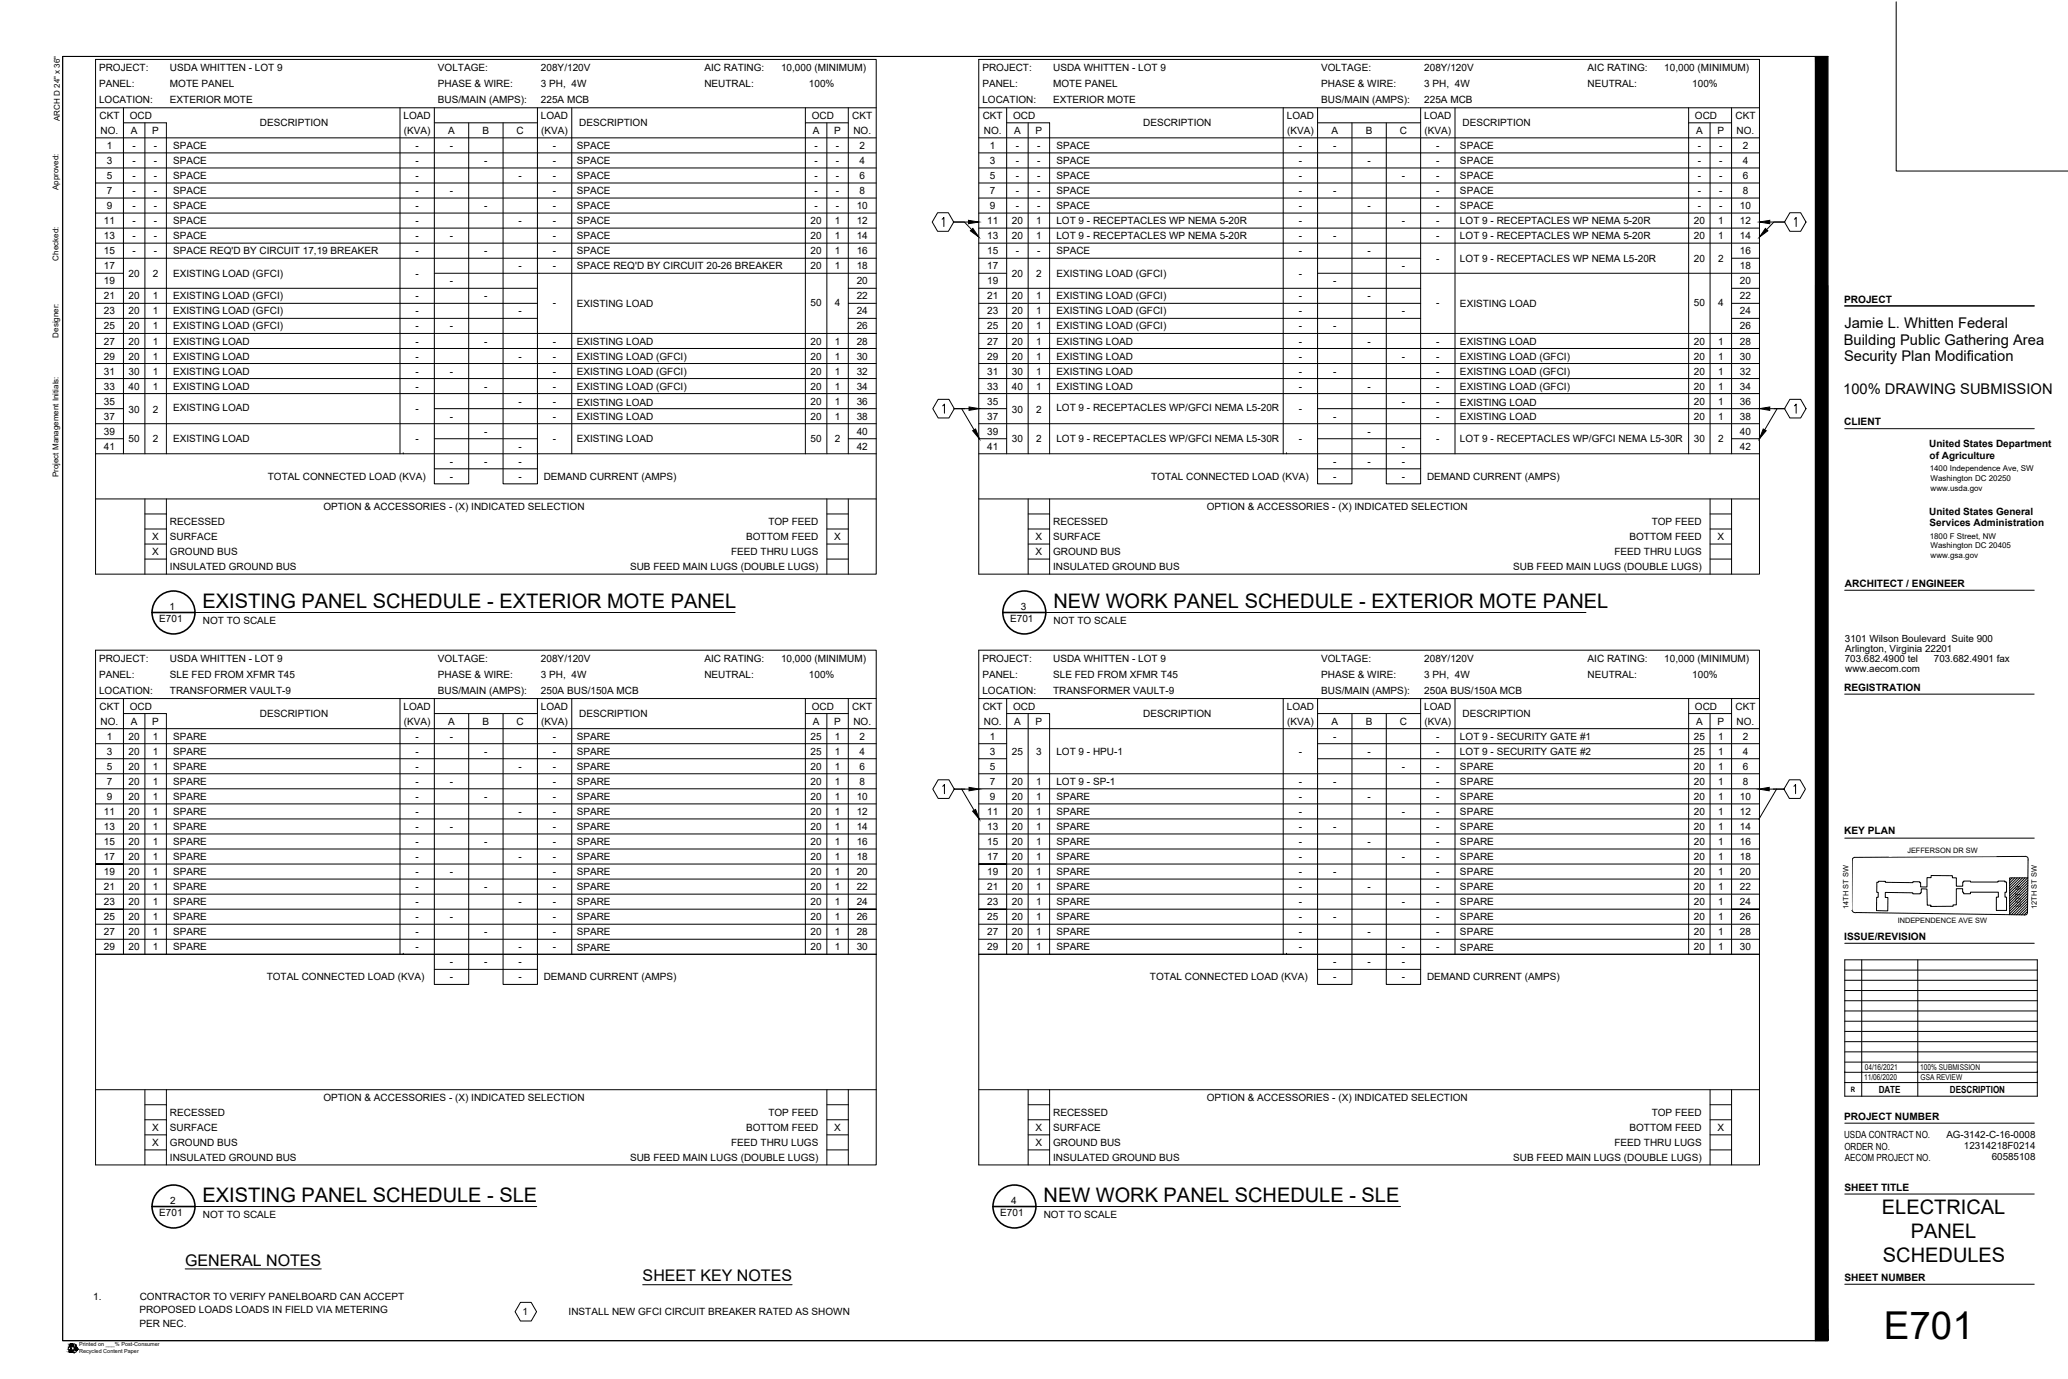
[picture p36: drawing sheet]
<svg xmlns="http://www.w3.org/2000/svg" width="914mm" height="610mm" viewBox="0 0 914 610" stroke-linecap="round" stroke-linejoin="round" font-family="sans-serif">
<defs><g id="words">
<text font-size="17" x="833" y="592.1">E701</text>
<g font-size="8.8">
<text x="89.6" y="268.9">EXISTING PANEL SCHEDULE - EXTERIOR MOTE PANEL</text>
<text x="465.8" y="268.9">NEW WORK PANEL SCHEDULE - EXTERIOR MOTE PANEL</text>
<text x="89.6" y="531.5">EXISTING PANEL SCHEDULE - SLE</text>
<text x="461.4" y="531.5">NEW WORK PANEL SCHEDULE - SLE</text>
<text x="832.1" y="536.5">ELECTRICAL</text>
<text x="844.9" y="547.1">PANEL</text>
<text x="832.6" y="557.7">SCHEDULES</text>
</g>
<g font-size="7.1">
<text x="81.9" y="559.5">GENERAL NOTES</text>
<text x="284.2" y="566.4">SHEET KEY NOTES</text>
</g>
<g font-size="6.5">
<text x="815.5" y="145">Jamie L. Whitten Federal</text>
<text x="815.2" y="152.3">Building Public Gathering Area</text>
<text x="815.4" y="159.6">Security Plan Modification</text>
<text x="815" y="174.2">100% DRAWING SUBMISSION</text>
</g>
<g font-size="4.5">
<text x="815.4" y="133.8">PROJECT</text>
<text x="815.5" y="188">CLIENT</text>
<text x="815.7" y="259.4">ARCHITECT / ENGINEER</text>
<text x="815.4" y="305.4">REGISTRATION</text>
<text x="815.4" y="368.9">KEY PLAN</text>
<text x="815.5" y="415.5">ISSUE/REVISION</text>
<text x="815.4" y="495">PROJECT NUMBER</text>
<text x="815.5" y="526.3">SHEET TITLE</text>
<text x="815.5" y="566.2">SHEET NUMBER</text>
</g>
<g font-size="4.4">
<text x="43.8" y="31.4">PROJECT:</text>
<text x="75.1" y="31.4">USDA WHITTEN - LOT 9</text>
<text x="193.6" y="31.4">VOLTAGE:</text>
<text x="239.2" y="31.4">208Y/120V</text>
<text x="311.4" y="31.4">AIC RATING:</text>
<text x="345.3" y="31.4">10,000 (MINIMUM)</text>
<text x="434.4" y="31.4">PROJECT:</text>
<text x="465.7" y="31.4">USDA WHITTEN - LOT 9</text>
<text x="584.2" y="31.4">VOLTAGE:</text>
<text x="629.8" y="31.4">208Y/120V</text>
<text x="702" y="31.4">AIC RATING:</text>
<text x="735.9" y="31.4">10,000 (MINIMUM)</text>
<text x="43.8" y="38.5">PANEL:</text>
<text x="75.1" y="38.5">MOTE PANEL</text>
<text x="193.6" y="38.5">PHASE &amp; WIRE:</text>
<text x="239.2" y="38.5">3 PH, 4W</text>
<text x="311.4" y="38.5">NEUTRAL:</text>
<text x="357.7" y="38.5">100%</text>
<text x="434.4" y="38.5">PANEL:</text>
<text x="465.7" y="38.5">MOTE PANEL</text>
<text x="584.2" y="38.5">PHASE &amp; WIRE:</text>
<text x="629.8" y="38.5">3 PH, 4W</text>
<text x="702" y="38.5">NEUTRAL:</text>
<text x="748.2" y="38.5">100%</text>
<text x="43.8" y="45.7">LOCATION:</text>
<text x="75.1" y="45.7">EXTERIOR MOTE</text>
<text x="193.6" y="45.7">BUS/MAIN (AMPS):</text>
<text x="239.2" y="45.7">225A MCB</text>
<text x="434.4" y="45.7">LOCATION:</text>
<text x="465.7" y="45.7">EXTERIOR MOTE</text>
<text x="584.2" y="45.7">BUS/MAIN (AMPS):</text>
<text x="629.8" y="45.7">225A MCB</text>
<text x="44" y="52.6">CKT</text>
<text x="57.4" y="52.6">OCD</text>
<text x="178.4" y="52.6">LOAD</text>
<text x="239.2" y="52.6">LOAD</text>
<text x="358.9" y="52.6">OCD</text>
<text x="376.9" y="52.6">CKT</text>
<text x="434.5" y="52.6">CKT</text>
<text x="447.9" y="52.6">OCD</text>
<text x="569" y="52.6">LOAD</text>
<text x="629.8" y="52.6">LOAD</text>
<text x="749.5" y="52.6">OCD</text>
<text x="767.4" y="52.6">CKT</text>
<text x="44.5" y="59.2">NO.</text>
<text x="57.8" y="59.2">A</text>
<text x="67.4" y="59.2">P</text>
<text x="115" y="55.9">DESCRIPTION</text>
<text x="178.6" y="59.2">(KVA)</text>
<text x="198.2" y="59.2">A</text>
<text x="213.4" y="59.2">B</text>
<text x="228.4" y="59.2">C</text>
<text x="239.3" y="59.2">(KVA)</text>
<text x="256.1" y="55.9">DESCRIPTION</text>
<text x="359.4" y="59.2">A</text>
<text x="368.9" y="59.2">P</text>
<text x="377.3" y="59.2">NO.</text>
<text x="435" y="59.2">NO.</text>
<text x="448.4" y="59.2">A</text>
<text x="457.9" y="59.2">P</text>
<text x="505.5" y="55.9">DESCRIPTION</text>
<text x="569.1" y="59.2">(KVA)</text>
<text x="588.7" y="59.2">A</text>
<text x="603.9" y="59.2">B</text>
<text x="619" y="59.2">C</text>
<text x="629.9" y="59.2">(KVA)</text>
<text x="646.7" y="55.9">DESCRIPTION</text>
<text x="749.9" y="59.2">A</text>
<text x="759.4" y="59.2">P</text>
<text x="767.9" y="59.2">NO.</text>
<text x="47.2" y="65.8">1</text>
<text x="58.6" y="65.8">-</text>
<text x="68.1" y="65.8">-</text>
<text x="76.5" y="65.8">SPACE</text>
<text x="183.7" y="65.8">-</text>
<text x="198.9" y="65.8">-</text>
<text x="244.5" y="65.8">-</text>
<text x="255" y="66">SPACE</text>
<text x="360.1" y="65.8">-</text>
<text x="369.6" y="65.8">-</text>
<text x="380" y="65.8">2</text>
<text x="437.7" y="65.8">1</text>
<text x="449.1" y="65.8">-</text>
<text x="458.6" y="65.8">-</text>
<text x="467.1" y="65.8">SPACE</text>
<text x="574.3" y="65.8">-</text>
<text x="589.4" y="65.8">-</text>
<text x="635" y="65.8">-</text>
<text x="645.6" y="66">SPACE</text>
<text x="750.7" y="65.8">-</text>
<text x="760.2" y="65.8">-</text>
<text x="770.6" y="65.8">2</text>
<text x="47.2" y="72.5">3</text>
<text x="58.6" y="72.5">-</text>
<text x="68.1" y="72.5">-</text>
<text x="76.5" y="72.5">SPACE</text>
<text x="183.7" y="72.5">-</text>
<text x="214.1" y="72.5">-</text>
<text x="244.5" y="72.5">-</text>
<text x="255" y="72.5">SPACE</text>
<text x="360.1" y="72.5">-</text>
<text x="369.6" y="72.5">-</text>
<text x="380" y="72.5">4</text>
<text x="437.7" y="72.5">3</text>
<text x="449.1" y="72.5">-</text>
<text x="458.6" y="72.5">-</text>
<text x="467.1" y="72.5">SPACE</text>
<text x="574.3" y="72.5">-</text>
<text x="604.6" y="72.5">-</text>
<text x="635" y="72.5">-</text>
<text x="645.6" y="72.5">SPACE</text>
<text x="750.7" y="72.5">-</text>
<text x="760.2" y="72.5">-</text>
<text x="770.6" y="72.5">4</text>
<text x="47.2" y="79.1">5</text>
<text x="58.6" y="79.1">-</text>
<text x="68.1" y="79.1">-</text>
<text x="76.5" y="79.1">SPACE</text>
<text x="183.7" y="79.1">-</text>
<text x="229.3" y="79.1">-</text>
<text x="244.5" y="79.1">-</text>
<text x="255" y="79.2">SPACE</text>
<text x="360.1" y="79.1">-</text>
<text x="369.6" y="79.1">-</text>
<text x="380" y="79.1">6</text>
<text x="437.7" y="79.1">5</text>
<text x="449.1" y="79.1">-</text>
<text x="458.6" y="79.1">-</text>
<text x="467.1" y="79.1">SPACE</text>
<text x="574.3" y="79.1">-</text>
<text x="619.8" y="79.1">-</text>
<text x="635" y="79.1">-</text>
<text x="645.6" y="79.2">SPACE</text>
<text x="750.7" y="79.1">-</text>
<text x="760.2" y="79.1">-</text>
<text x="770.6" y="79.1">6</text>
<text x="47.2" y="85.8">7</text>
<text x="58.6" y="85.8">-</text>
<text x="68.1" y="85.8">-</text>
<text x="76.5" y="85.8">SPACE</text>
<text x="183.7" y="85.8">-</text>
<text x="198.9" y="85.8">-</text>
<text x="244.5" y="85.8">-</text>
<text x="255" y="85.9">SPACE</text>
<text x="360.1" y="85.8">-</text>
<text x="369.6" y="85.8">-</text>
<text x="380" y="85.8">8</text>
<text x="437.7" y="85.8">7</text>
<text x="449.1" y="85.8">-</text>
<text x="458.6" y="85.8">-</text>
<text x="467.1" y="85.8">SPACE</text>
<text x="574.3" y="85.8">-</text>
<text x="589.4" y="85.8">-</text>
<text x="635" y="85.8">-</text>
<text x="645.6" y="85.9">SPACE</text>
<text x="750.7" y="85.8">-</text>
<text x="760.2" y="85.8">-</text>
<text x="770.6" y="85.8">8</text>
<text x="47.2" y="92.5">9</text>
<text x="58.6" y="92.5">-</text>
<text x="68.1" y="92.5">-</text>
<text x="76.5" y="92.5">SPACE</text>
<text x="183.7" y="92.5">-</text>
<text x="214.1" y="92.5">-</text>
<text x="244.5" y="92.5">-</text>
<text x="255" y="92.5">SPACE</text>
<text x="360.1" y="92.5">-</text>
<text x="369.6" y="92.5">-</text>
<text x="378.8" y="92.5">10</text>
<text x="437.7" y="92.5">9</text>
<text x="449.1" y="92.5">-</text>
<text x="458.6" y="92.5">-</text>
<text x="467.1" y="92.5">SPACE</text>
<text x="574.3" y="92.5">-</text>
<text x="604.6" y="92.5">-</text>
<text x="635" y="92.5">-</text>
<text x="645.6" y="92.5">SPACE</text>
<text x="750.7" y="92.5">-</text>
<text x="760.2" y="92.5">-</text>
<text x="769.3" y="92.5">10</text>
<text x="46" y="99.1">11</text>
<text x="58.6" y="99.1">-</text>
<text x="68.1" y="99.1">-</text>
<text x="76.5" y="99.1">SPACE</text>
<text x="183.7" y="99.1">-</text>
<text x="229.3" y="99.1">-</text>
<text x="244.5" y="99.1">-</text>
<text x="255" y="99.2">SPACE</text>
<text x="358.4" y="99.1">20</text>
<text x="369.1" y="99.1">1</text>
<text x="378.8" y="99.1">12</text>
<text x="436.5" y="99.1">11</text>
<text x="447.4" y="99.1">20</text>
<text x="458.1" y="99.1">1</text>
<text x="467.1" y="99.1">LOT 9 - RECEPTACLES WP NEMA 5-20R</text>
<text x="574.3" y="99.1">-</text>
<text x="619.8" y="99.1">-</text>
<text x="635" y="99.1">-</text>
<text x="645.6" y="99.2">LOT 9 - RECEPTACLES WP NEMA 5-20R</text>
<text x="748.9" y="99.1">20</text>
<text x="759.7" y="99.1">1</text>
<text x="769.3" y="99.1">12</text>
<text x="46" y="105.7">13</text>
<text x="58.6" y="105.7">-</text>
<text x="68.1" y="105.7">-</text>
<text x="76.5" y="105.7">SPACE</text>
<text x="183.7" y="105.7">-</text>
<text x="198.9" y="105.7">-</text>
<text x="244.5" y="105.7">-</text>
<text x="255" y="105.8">SPACE</text>
<text x="358.4" y="105.7">20</text>
<text x="369.1" y="105.7">1</text>
<text x="378.8" y="105.7">14</text>
<text x="436.5" y="105.7">13</text>
<text x="447.4" y="105.7">20</text>
<text x="458.1" y="105.7">1</text>
<text x="467.1" y="105.7">LOT 9 - RECEPTACLES WP NEMA 5-20R</text>
<text x="574.3" y="105.7">-</text>
<text x="589.4" y="105.7">-</text>
<text x="635" y="105.7">-</text>
<text x="645.6" y="105.8">LOT 9 - RECEPTACLES WP NEMA 5-20R</text>
<text x="748.9" y="105.7">20</text>
<text x="759.7" y="105.7">1</text>
<text x="769.3" y="105.7">14</text>
<text x="46" y="112.4">15</text>
<text x="58.6" y="112.4">-</text>
<text x="68.1" y="112.4">-</text>
<text x="76.5" y="112.4">SPACE REQ'D BY CIRCUIT 17,19 BREAKER</text>
<text x="183.7" y="112.4">-</text>
<text x="214.1" y="112.4">-</text>
<text x="244.5" y="112.4">-</text>
<text x="255" y="112.5">SPACE</text>
<text x="358.4" y="112.4">20</text>
<text x="369.1" y="112.4">1</text>
<text x="378.8" y="112.4">16</text>
<text x="436.5" y="112.4">15</text>
<text x="449.1" y="112.4">-</text>
<text x="458.6" y="112.4">-</text>
<text x="467.1" y="112.4">SPACE</text>
<text x="574.3" y="112.4">-</text>
<text x="604.6" y="112.4">-</text>
<text x="769.3" y="112.4">16</text>
<text x="46" y="119.1">17</text>
<text x="229.3" y="119.1">-</text>
<text x="244.5" y="119.1">-</text>
<text x="255" y="119.1">SPACE REQ'D BY CIRCUIT 20-26 BREAKER</text>
<text x="358.4" y="119.1">20</text>
<text x="369.1" y="119.1">1</text>
<text x="378.8" y="119.1">18</text>
<text x="436.5" y="119.1">17</text>
<text x="619.8" y="119.1">-</text>
<text x="635" y="115.7">-</text>
<text x="645.6" y="115.8">LOT 9 - RECEPTACLES WP NEMA L5-20R</text>
<text x="748.9" y="115.7">20</text>
<text x="759.7" y="115.7">2</text>
<text x="769.3" y="119.1">18</text>
<text x="46" y="125.7">19</text>
<text x="56.9" y="122.4">20</text>
<text x="67.6" y="122.4">2</text>
<text x="76.5" y="122.4">EXISTING LOAD (GFCI)</text>
<text x="183.7" y="122.4">-</text>
<text x="198.9" y="125.7">-</text>
<text x="378.8" y="125.7">20</text>
<text x="436.5" y="125.7">19</text>
<text x="447.4" y="122.4">20</text>
<text x="458.1" y="122.4">2</text>
<text x="467.1" y="122.4">EXISTING LOAD (GFCI)</text>
<text x="574.3" y="122.4">-</text>
<text x="589.4" y="125.7">-</text>
<text x="769.3" y="125.7">20</text>
<text x="46" y="132.4">21</text>
<text x="56.9" y="132.4">20</text>
<text x="67.6" y="132.4">1</text>
<text x="76.5" y="132.4">EXISTING LOAD (GFCI)</text>
<text x="183.7" y="132.4">-</text>
<text x="214.1" y="132.4">-</text>
<text x="244.5" y="135.4">-</text>
<text x="255" y="135.5">EXISTING LOAD</text>
<text x="358.4" y="135.4">50</text>
<text x="369.1" y="135.4">4</text>
<text x="378.8" y="132.4">22</text>
<text x="436.5" y="132.4">21</text>
<text x="447.4" y="132.4">20</text>
<text x="458.1" y="132.4">1</text>
<text x="467.1" y="132.4">EXISTING LOAD (GFCI)</text>
<text x="574.3" y="132.4">-</text>
<text x="604.6" y="132.4">-</text>
<text x="635" y="135.4">-</text>
<text x="645.6" y="135.5">EXISTING LOAD</text>
<text x="748.9" y="135.4">50</text>
<text x="759.7" y="135.4">4</text>
<text x="769.3" y="132.4">22</text>
<text x="46" y="139">23</text>
<text x="56.9" y="139">20</text>
<text x="67.6" y="139">1</text>
<text x="76.5" y="139">EXISTING LOAD (GFCI)</text>
<text x="183.7" y="139">-</text>
<text x="229.3" y="139">-</text>
<text x="378.8" y="139">24</text>
<text x="436.5" y="139">23</text>
<text x="447.4" y="139">20</text>
<text x="458.1" y="139">1</text>
<text x="467.1" y="139">EXISTING LOAD (GFCI)</text>
<text x="574.3" y="139">-</text>
<text x="619.8" y="139">-</text>
<text x="769.3" y="139">24</text>
<text x="46" y="145.6">25</text>
<text x="56.9" y="145.6">20</text>
<text x="67.6" y="145.6">1</text>
<text x="76.5" y="145.6">EXISTING LOAD (GFCI)</text>
<text x="183.7" y="145.6">-</text>
<text x="198.9" y="145.6">-</text>
<text x="378.8" y="145.6">26</text>
<text x="436.5" y="145.6">25</text>
<text x="447.4" y="145.6">20</text>
<text x="458.1" y="145.6">1</text>
<text x="467.1" y="145.6">EXISTING LOAD (GFCI)</text>
<text x="574.3" y="145.6">-</text>
<text x="589.4" y="145.6">-</text>
<text x="769.3" y="145.6">26</text>
<text x="46" y="152.3">27</text>
<text x="56.9" y="152.3">20</text>
<text x="67.6" y="152.3">1</text>
<text x="76.5" y="152.3">EXISTING LOAD</text>
<text x="183.7" y="152.3">-</text>
<text x="214.1" y="152.3">-</text>
<text x="244.5" y="152.3">-</text>
<text x="255" y="152.4">EXISTING LOAD</text>
<text x="358.4" y="152.3">20</text>
<text x="369.1" y="152.3">1</text>
<text x="378.8" y="152.3">28</text>
<text x="436.5" y="152.3">27</text>
<text x="447.4" y="152.3">20</text>
<text x="458.1" y="152.3">1</text>
<text x="467.1" y="152.3">EXISTING LOAD</text>
<text x="574.3" y="152.3">-</text>
<text x="604.6" y="152.3">-</text>
<text x="635" y="152.3">-</text>
<text x="645.6" y="152.4">EXISTING LOAD</text>
<text x="748.9" y="152.3">20</text>
<text x="759.7" y="152.3">1</text>
<text x="769.3" y="152.3">28</text>
<text x="46" y="159">29</text>
<text x="56.9" y="159">20</text>
<text x="67.6" y="159">1</text>
<text x="76.5" y="159">EXISTING LOAD</text>
<text x="183.7" y="159">-</text>
<text x="229.3" y="159">-</text>
<text x="244.5" y="159">-</text>
<text x="255" y="159">EXISTING LOAD (GFCI)</text>
<text x="358.4" y="159">20</text>
<text x="369.1" y="159">1</text>
<text x="378.8" y="159">30</text>
<text x="436.5" y="159">29</text>
<text x="447.4" y="159">20</text>
<text x="458.1" y="159">1</text>
<text x="467.1" y="159">EXISTING LOAD</text>
<text x="574.3" y="159">-</text>
<text x="619.8" y="159">-</text>
<text x="635" y="159">-</text>
<text x="645.6" y="159">EXISTING LOAD (GFCI)</text>
<text x="748.9" y="159">20</text>
<text x="759.7" y="159">1</text>
<text x="769.3" y="159">30</text>
<text x="46" y="165.6">31</text>
<text x="56.9" y="165.6">30</text>
<text x="67.6" y="165.6">1</text>
<text x="76.5" y="165.6">EXISTING LOAD</text>
<text x="183.7" y="165.6">-</text>
<text x="198.9" y="165.6">-</text>
<text x="244.5" y="165.6">-</text>
<text x="255" y="165.7">EXISTING LOAD (GFCI)</text>
<text x="358.4" y="165.6">20</text>
<text x="369.1" y="165.6">1</text>
<text x="378.8" y="165.6">32</text>
<text x="436.5" y="165.6">31</text>
<text x="447.4" y="165.6">30</text>
<text x="458.1" y="165.6">1</text>
<text x="467.1" y="165.6">EXISTING LOAD</text>
<text x="574.3" y="165.6">-</text>
<text x="589.4" y="165.6">-</text>
<text x="635" y="165.6">-</text>
<text x="645.6" y="165.7">EXISTING LOAD (GFCI)</text>
<text x="748.9" y="165.6">20</text>
<text x="759.7" y="165.6">1</text>
<text x="769.3" y="165.6">32</text>
<text x="46" y="172.3">33</text>
<text x="56.9" y="172.3">40</text>
<text x="67.6" y="172.3">1</text>
<text x="76.5" y="172.3">EXISTING LOAD</text>
<text x="183.7" y="172.3">-</text>
<text x="214.1" y="172.3">-</text>
<text x="244.5" y="172.3">-</text>
<text x="255" y="172.3">EXISTING LOAD (GFCI)</text>
<text x="358.4" y="172.3">20</text>
<text x="369.1" y="172.3">1</text>
<text x="378.8" y="172.3">34</text>
<text x="436.5" y="172.3">33</text>
<text x="447.4" y="172.3">40</text>
<text x="458.1" y="172.3">1</text>
<text x="467.1" y="172.3">EXISTING LOAD</text>
<text x="574.3" y="172.3">-</text>
<text x="604.6" y="172.3">-</text>
<text x="635" y="172.3">-</text>
<text x="645.6" y="172.3">EXISTING LOAD (GFCI)</text>
<text x="748.9" y="172.3">20</text>
<text x="759.7" y="172.3">1</text>
<text x="769.3" y="172.3">34</text>
<text x="46" y="178.9">35</text>
<text x="229.3" y="178.9">-</text>
<text x="244.5" y="178.9">-</text>
<text x="255" y="179.4">EXISTING LOAD</text>
<text x="358.4" y="178.9">20</text>
<text x="369.1" y="178.9">1</text>
<text x="378.8" y="178.9">36</text>
<text x="436.5" y="178.9">35</text>
<text x="619.8" y="178.9">-</text>
<text x="635" y="178.9">-</text>
<text x="645.6" y="179.4">EXISTING LOAD</text>
<text x="748.9" y="178.9">20</text>
<text x="759.7" y="178.9">1</text>
<text x="769.3" y="178.9">36</text>
<text x="46" y="185.5">37</text>
<text x="56.9" y="182.5">30</text>
<text x="67.6" y="182.5">2</text>
<text x="76.5" y="181.8">EXISTING LOAD</text>
<text x="183.7" y="182.2">-</text>
<text x="198.9" y="185.5">-</text>
<text x="244.5" y="185.5">-</text>
<text x="255" y="185.6">EXISTING LOAD</text>
<text x="358.4" y="185.5">20</text>
<text x="369.1" y="185.5">1</text>
<text x="378.8" y="185.5">38</text>
<text x="436.5" y="185.5">37</text>
<text x="447.4" y="182.5">30</text>
<text x="458.1" y="182.5">2</text>
<text x="467.1" y="181.8">LOT 9 - RECEPTACLES WP/GFCI NEMA L5-20R</text>
<text x="574.3" y="182.2">-</text>
<text x="589.4" y="185.5">-</text>
<text x="635" y="185.5">-</text>
<text x="645.6" y="185.6">EXISTING LOAD</text>
<text x="748.9" y="185.5">20</text>
<text x="759.7" y="185.5">1</text>
<text x="769.3" y="185.5">38</text>
<text x="46" y="192.2">39</text>
<text x="56.9" y="195.5">50</text>
<text x="67.6" y="195.5">2</text>
<text x="76.5" y="195.5">EXISTING LOAD</text>
<text x="183.7" y="195.5">-</text>
<text x="214.1" y="192.2">-</text>
<text x="244.5" y="195.5">-</text>
<text x="255" y="195.6">EXISTING LOAD</text>
<text x="358.4" y="195.5">50</text>
<text x="369.1" y="195.5">2</text>
<text x="378.8" y="192.2">40</text>
<text x="436.5" y="192.2">39</text>
<text x="447.4" y="195.5">30</text>
<text x="458.1" y="195.5">2</text>
<text x="467.1" y="195.5">LOT 9 - RECEPTACLES WP/GFCI NEMA L5-30R</text>
<text x="574.3" y="195.5">-</text>
<text x="604.6" y="192.2">-</text>
<text x="635" y="195.5">-</text>
<text x="645.6" y="195.6">LOT 9 - RECEPTACLES WP/GFCI NEMA L5-30R</text>
<text x="748.9" y="195.5">30</text>
<text x="759.7" y="195.5">2</text>
<text x="769.3" y="192.2">40</text>
<text x="853.1" y="197.8">United States Department</text>
<text x="46" y="198.9">41</text>
<text x="229.3" y="198.9">-</text>
<text x="378.8" y="198.9">42</text>
<text x="436.5" y="198.9">41</text>
<text x="619.8" y="198.9">-</text>
<text x="769.3" y="198.9">42</text>
<text x="853.2" y="202.8">of Agriculture</text>
<text x="198.9" y="205.5">-</text>
<text x="214.1" y="205.5">-</text>
<text x="229.3" y="205.5">-</text>
<text x="589.4" y="205.5">-</text>
<text x="604.6" y="205.5">-</text>
<text x="619.8" y="205.5">-</text>
<text x="118.5" y="212.2">TOTAL CONNECTED LOAD (KVA)</text>
<text x="198.9" y="212.2">-</text>
<text x="229.3" y="212.2">-</text>
<text x="240.4" y="212.2">DEMAND CURRENT (AMPS)</text>
<text x="509" y="212.2">TOTAL CONNECTED LOAD (KVA)</text>
<text x="589.4" y="212.2">-</text>
<text x="619.8" y="212.2">-</text>
<text x="631" y="212.2">DEMAND CURRENT (AMPS)</text>
<text x="143" y="225.5">OPTION &amp; ACCESSORIES - (X) INDICATED SELECTION</text>
<text x="533.6" y="225.5">OPTION &amp; ACCESSORIES - (X) INDICATED SELECTION</text>
<text x="853.1" y="227.6">United States General</text>
<text x="75.1" y="232.1">RECESSED</text>
<text x="339.8" y="232.1">TOP FEED</text>
<text x="465.7" y="232.1">RECESSED</text>
<text x="730.3" y="232.1">TOP FEED</text>
<text x="853.2" y="232.6">Services Administration</text>
<text x="67.4" y="238.8">X</text>
<text x="75.1" y="238.8">SURFACE</text>
<text x="329.9" y="238.8">BOTTOM FEED</text>
<text x="368.9" y="238.8">X</text>
<text x="457.9" y="238.8">X</text>
<text x="465.7" y="238.8">SURFACE</text>
<text x="720.5" y="238.8">BOTTOM FEED</text>
<text x="759.4" y="238.8">X</text>
<text x="67.4" y="245.4">X</text>
<text x="75.1" y="245.4">GROUND BUS</text>
<text x="323.3" y="245.4">FEED THRU LUGS</text>
<text x="457.9" y="245.4">X</text>
<text x="465.7" y="245.4">GROUND BUS</text>
<text x="713.9" y="245.4">FEED THRU LUGS</text>
<text x="75.1" y="252.1">INSULATED GROUND BUS</text>
<text x="278.6" y="252.1">SUB FEED MAIN LUGS (DOUBLE LUGS)</text>
<text x="465.7" y="252.1">INSULATED GROUND BUS</text>
<text x="669.1" y="252.1">SUB FEED MAIN LUGS (DOUBLE LUGS)</text>
<text x="74.9" y="269.6">1</text>
<text x="451.4" y="269.6">3</text>
<text x="70.4" y="275">E701</text>
<text x="89.7" y="275.8">NOT TO SCALE</text>
<text x="446.6" y="275">E701</text>
<text x="465.9" y="275.8">NOT TO SCALE</text>
<text x="815.7" y="283.6">3101 Wilson Boulevard Suite 900</text>
<text x="43.8" y="292.6">PROJECT:</text>
<text x="75.1" y="292.6">USDA WHITTEN - LOT 9</text>
<text x="193.6" y="292.6">VOLTAGE:</text>
<text x="239.2" y="292.6">208Y/120V</text>
<text x="311.4" y="292.6">AIC RATING:</text>
<text x="345.3" y="292.6">10,000 (MINIMUM)</text>
<text x="434.4" y="292.6">PROJECT:</text>
<text x="465.7" y="292.6">USDA WHITTEN - LOT 9</text>
<text x="584.2" y="292.6">VOLTAGE:</text>
<text x="629.8" y="292.6">208Y/120V</text>
<text x="702" y="292.6">AIC RATING:</text>
<text x="735.9" y="292.6">10,000 (MINIMUM)</text>
<text x="815.7" y="292.8">703.682.4900 tel</text>
<text x="815.9" y="288.1">Arlington, Virginia 22201</text>
<text x="855.1" y="292.8">703.682.4901 fax</text>
<text x="43.8" y="299.7">PANEL:</text>
<text x="75.1" y="299.7">SLE FED FROM XFMR T45</text>
<text x="193.6" y="299.7">PHASE &amp; WIRE:</text>
<text x="239.2" y="299.7">3 PH, 4W</text>
<text x="311.4" y="299.7">NEUTRAL:</text>
<text x="357.7" y="299.7">100%</text>
<text x="434.4" y="299.7">PANEL:</text>
<text x="465.7" y="299.7">SLE FED FROM XFMR T45</text>
<text x="584.2" y="299.7">PHASE &amp; WIRE:</text>
<text x="629.8" y="299.7">3 PH, 4W</text>
<text x="702" y="299.7">NEUTRAL:</text>
<text x="748.2" y="299.7">100%</text>
<text x="815.9" y="297">www.aecom.com</text>
<text x="43.8" y="306.8">LOCATION:</text>
<text x="75.1" y="306.8">TRANSFORMER VAULT-9</text>
<text x="193.6" y="306.8">BUS/MAIN (AMPS):</text>
<text x="239.2" y="306.8">250A BUS/150A MCB</text>
<text x="434.4" y="306.8">LOCATION:</text>
<text x="465.7" y="306.8">TRANSFORMER VAULT-9</text>
<text x="584.2" y="306.8">BUS/MAIN (AMPS):</text>
<text x="629.8" y="306.8">250A BUS/150A MCB</text>
<text x="44" y="313.7">CKT</text>
<text x="57.4" y="313.7">OCD</text>
<text x="115" y="317">DESCRIPTION</text>
<text x="178.4" y="313.7">LOAD</text>
<text x="239.2" y="313.7">LOAD</text>
<text x="256.1" y="317">DESCRIPTION</text>
<text x="358.9" y="313.7">OCD</text>
<text x="376.9" y="313.7">CKT</text>
<text x="434.5" y="313.7">CKT</text>
<text x="447.9" y="313.7">OCD</text>
<text x="505.5" y="317">DESCRIPTION</text>
<text x="569" y="313.7">LOAD</text>
<text x="629.8" y="313.7">LOAD</text>
<text x="646.7" y="317">DESCRIPTION</text>
<text x="749.5" y="313.7">OCD</text>
<text x="767.4" y="313.7">CKT</text>
<text x="44.5" y="320.4">NO.</text>
<text x="57.8" y="320.4">A</text>
<text x="67.4" y="320.4">P</text>
<text x="178.6" y="320.4">(KVA)</text>
<text x="198.2" y="320.4">A</text>
<text x="213.4" y="320.4">B</text>
<text x="228.4" y="320.4">C</text>
<text x="239.3" y="320.4">(KVA)</text>
<text x="359.4" y="320.4">A</text>
<text x="368.9" y="320.4">P</text>
<text x="377.3" y="320.4">NO.</text>
<text x="435" y="320.4">NO.</text>
<text x="448.4" y="320.4">A</text>
<text x="457.9" y="320.4">P</text>
<text x="569.1" y="320.4">(KVA)</text>
<text x="588.7" y="320.4">A</text>
<text x="603.9" y="320.4">B</text>
<text x="619" y="320.4">C</text>
<text x="629.9" y="320.4">(KVA)</text>
<text x="749.9" y="320.4">A</text>
<text x="759.4" y="320.4">P</text>
<text x="767.9" y="320.4">NO.</text>
<text x="47.2" y="327">1</text>
<text x="56.9" y="327">20</text>
<text x="67.6" y="327">1</text>
<text x="76.5" y="327">SPARE</text>
<text x="183.7" y="327">-</text>
<text x="198.9" y="327">-</text>
<text x="244.5" y="327">-</text>
<text x="255" y="327.2">SPARE</text>
<text x="358.4" y="327">25</text>
<text x="369.1" y="327">1</text>
<text x="380" y="327">2</text>
<text x="437.7" y="327">1</text>
<text x="589.4" y="327">-</text>
<text x="635" y="327">-</text>
<text x="645.6" y="327.2">LOT 9 - SECURITY GATE #1</text>
<text x="748.9" y="327">25</text>
<text x="759.7" y="327">1</text>
<text x="770.6" y="327">2</text>
<text x="47.2" y="333.7">3</text>
<text x="56.9" y="333.7">20</text>
<text x="67.6" y="333.7">1</text>
<text x="76.5" y="333.7">SPARE</text>
<text x="183.7" y="333.7">-</text>
<text x="214.1" y="333.7">-</text>
<text x="244.5" y="333.7">-</text>
<text x="255" y="333.7">SPARE</text>
<text x="358.4" y="333.7">25</text>
<text x="369.1" y="333.7">1</text>
<text x="380" y="333.7">4</text>
<text x="437.7" y="333.7">3</text>
<text x="447.4" y="333.7">25</text>
<text x="458.1" y="333.7">3</text>
<text x="467.1" y="333.7">LOT 9 - HPU-1</text>
<text x="574.3" y="333.7">-</text>
<text x="604.6" y="333.7">-</text>
<text x="635" y="333.7">-</text>
<text x="645.6" y="333.7">LOT 9 - SECURITY GATE #2</text>
<text x="748.9" y="333.7">25</text>
<text x="759.7" y="333.7">1</text>
<text x="770.6" y="333.7">4</text>
<text x="47.2" y="340.3">5</text>
<text x="56.9" y="340.3">20</text>
<text x="67.6" y="340.3">1</text>
<text x="76.5" y="340.3">SPARE</text>
<text x="183.7" y="340.3">-</text>
<text x="229.3" y="340.3">-</text>
<text x="244.5" y="340.3">-</text>
<text x="255" y="340.4">SPARE</text>
<text x="358.4" y="340.3">20</text>
<text x="369.1" y="340.3">1</text>
<text x="380" y="340.3">6</text>
<text x="437.7" y="340.3">5</text>
<text x="619.8" y="340.3">-</text>
<text x="635" y="340.3">-</text>
<text x="645.6" y="340.4">SPARE</text>
<text x="748.9" y="340.3">20</text>
<text x="759.7" y="340.3">1</text>
<text x="770.6" y="340.3">6</text>
<text x="47.2" y="347">7</text>
<text x="56.9" y="347">20</text>
<text x="67.6" y="347">1</text>
<text x="76.5" y="347">SPARE</text>
<text x="183.7" y="347">-</text>
<text x="198.9" y="347">-</text>
<text x="244.5" y="347">-</text>
<text x="255" y="347">SPARE</text>
<text x="358.4" y="347">20</text>
<text x="369.1" y="347">1</text>
<text x="380" y="347">8</text>
<text x="437.7" y="347">7</text>
<text x="447.4" y="347">20</text>
<text x="458.1" y="347">1</text>
<text x="467.1" y="347">LOT 9 - SP-1</text>
<text x="574.3" y="347">-</text>
<text x="589.4" y="347">-</text>
<text x="635" y="347">-</text>
<text x="645.6" y="347">SPARE</text>
<text x="748.9" y="347">20</text>
<text x="759.7" y="347">1</text>
<text x="770.6" y="347">8</text>
<text x="47.2" y="353.6">9</text>
<text x="56.9" y="353.6">20</text>
<text x="67.6" y="353.6">1</text>
<text x="76.5" y="353.6">SPARE</text>
<text x="183.7" y="353.6">-</text>
<text x="214.1" y="353.6">-</text>
<text x="244.5" y="353.6">-</text>
<text x="255" y="353.7">SPARE</text>
<text x="358.4" y="353.6">20</text>
<text x="369.1" y="353.6">1</text>
<text x="378.8" y="353.6">10</text>
<text x="437.7" y="353.6">9</text>
<text x="447.4" y="353.6">20</text>
<text x="458.1" y="353.6">1</text>
<text x="467.1" y="353.6">SPARE</text>
<text x="574.3" y="353.6">-</text>
<text x="604.6" y="353.6">-</text>
<text x="635" y="353.6">-</text>
<text x="645.6" y="353.7">SPARE</text>
<text x="748.9" y="353.6">20</text>
<text x="759.7" y="353.6">1</text>
<text x="769.3" y="353.6">10</text>
<text x="46" y="360.3">11</text>
<text x="56.9" y="360.3">20</text>
<text x="67.6" y="360.3">1</text>
<text x="76.5" y="360.3">SPARE</text>
<text x="183.7" y="360.3">-</text>
<text x="229.3" y="360.3">-</text>
<text x="244.5" y="360.3">-</text>
<text x="255" y="360.3">SPARE</text>
<text x="358.4" y="360.3">20</text>
<text x="369.1" y="360.3">1</text>
<text x="378.8" y="360.3">12</text>
<text x="436.5" y="360.3">11</text>
<text x="447.4" y="360.3">20</text>
<text x="458.1" y="360.3">1</text>
<text x="467.1" y="360.3">SPARE</text>
<text x="574.3" y="360.3">-</text>
<text x="619.8" y="360.3">-</text>
<text x="635" y="360.3">-</text>
<text x="645.6" y="360.3">SPARE</text>
<text x="748.9" y="360.3">20</text>
<text x="759.7" y="360.3">1</text>
<text x="769.3" y="360.3">12</text>
<text x="46" y="366.9">13</text>
<text x="56.9" y="366.9">20</text>
<text x="67.6" y="366.9">1</text>
<text x="76.5" y="366.9">SPARE</text>
<text x="183.7" y="366.9">-</text>
<text x="198.9" y="366.9">-</text>
<text x="244.5" y="366.9">-</text>
<text x="255" y="367">SPARE</text>
<text x="358.4" y="366.9">20</text>
<text x="369.1" y="366.9">1</text>
<text x="378.8" y="366.9">14</text>
<text x="436.5" y="366.9">13</text>
<text x="447.4" y="366.9">20</text>
<text x="458.1" y="366.9">1</text>
<text x="467.1" y="366.9">SPARE</text>
<text x="574.3" y="366.9">-</text>
<text x="589.4" y="366.9">-</text>
<text x="635" y="366.9">-</text>
<text x="645.6" y="367">SPARE</text>
<text x="748.9" y="366.9">20</text>
<text x="759.7" y="366.9">1</text>
<text x="769.3" y="366.9">14</text>
<text x="46" y="373.6">15</text>
<text x="56.9" y="373.6">20</text>
<text x="67.6" y="373.6">1</text>
<text x="76.5" y="373.6">SPARE</text>
<text x="183.7" y="373.6">-</text>
<text x="214.1" y="373.6">-</text>
<text x="244.5" y="373.6">-</text>
<text x="255" y="373.6">SPARE</text>
<text x="358.4" y="373.6">20</text>
<text x="369.1" y="373.6">1</text>
<text x="378.8" y="373.6">16</text>
<text x="436.5" y="373.6">15</text>
<text x="447.4" y="373.6">20</text>
<text x="458.1" y="373.6">1</text>
<text x="467.1" y="373.6">SPARE</text>
<text x="574.3" y="373.6">-</text>
<text x="604.6" y="373.6">-</text>
<text x="635" y="373.6">-</text>
<text x="645.6" y="373.6">SPARE</text>
<text x="748.9" y="373.6">20</text>
<text x="759.7" y="373.6">1</text>
<text x="769.3" y="373.6">16</text>
<text x="46" y="380.2">17</text>
<text x="56.9" y="380.2">20</text>
<text x="67.6" y="380.2">1</text>
<text x="76.5" y="380.2">SPARE</text>
<text x="183.7" y="380.2">-</text>
<text x="229.3" y="380.2">-</text>
<text x="244.5" y="380.2">-</text>
<text x="255" y="380.3">SPARE</text>
<text x="358.4" y="380.2">20</text>
<text x="369.1" y="380.2">1</text>
<text x="378.8" y="380.2">18</text>
<text x="436.5" y="380.2">17</text>
<text x="447.4" y="380.2">20</text>
<text x="458.1" y="380.2">1</text>
<text x="467.1" y="380.2">SPARE</text>
<text x="574.3" y="380.2">-</text>
<text x="619.8" y="380.2">-</text>
<text x="635" y="380.2">-</text>
<text x="645.6" y="380.3">SPARE</text>
<text x="748.9" y="380.2">20</text>
<text x="759.7" y="380.2">1</text>
<text x="769.3" y="380.2">18</text>
<text x="46" y="386.9">19</text>
<text x="56.9" y="386.9">20</text>
<text x="67.6" y="386.9">1</text>
<text x="76.5" y="386.9">SPARE</text>
<text x="183.7" y="386.9">-</text>
<text x="198.9" y="386.9">-</text>
<text x="244.5" y="386.9">-</text>
<text x="255" y="386.9">SPARE</text>
<text x="358.4" y="386.9">20</text>
<text x="369.1" y="386.9">1</text>
<text x="378.8" y="386.9">20</text>
<text x="436.5" y="386.9">19</text>
<text x="447.4" y="386.9">20</text>
<text x="458.1" y="386.9">1</text>
<text x="467.1" y="386.9">SPARE</text>
<text x="574.3" y="386.9">-</text>
<text x="589.4" y="386.9">-</text>
<text x="635" y="386.9">-</text>
<text x="645.6" y="386.9">SPARE</text>
<text x="748.9" y="386.9">20</text>
<text x="759.7" y="386.9">1</text>
<text x="769.3" y="386.9">20</text>
<text x="46" y="393.5">21</text>
<text x="56.9" y="393.5">20</text>
<text x="67.6" y="393.5">1</text>
<text x="76.5" y="393.5">SPARE</text>
<text x="183.7" y="393.6">-</text>
<text x="214.1" y="393.5">-</text>
<text x="244.5" y="393.6">-</text>
<text x="255" y="393.6">SPARE</text>
<text x="358.4" y="393.5">20</text>
<text x="369.1" y="393.5">1</text>
<text x="378.8" y="393.5">22</text>
<text x="436.5" y="393.5">21</text>
<text x="447.4" y="393.5">20</text>
<text x="458.1" y="393.5">1</text>
<text x="467.1" y="393.5">SPARE</text>
<text x="574.3" y="393.6">-</text>
<text x="604.6" y="393.5">-</text>
<text x="635" y="393.6">-</text>
<text x="645.6" y="393.6">SPARE</text>
<text x="748.9" y="393.5">20</text>
<text x="759.7" y="393.5">1</text>
<text x="769.3" y="393.5">22</text>
<text x="46" y="400.2">23</text>
<text x="56.9" y="400.2">20</text>
<text x="67.6" y="400.2">1</text>
<text x="76.5" y="400.2">SPARE</text>
<text x="183.7" y="400.2">-</text>
<text x="229.3" y="400.2">-</text>
<text x="244.5" y="400.2">-</text>
<text x="255" y="400.2">SPARE</text>
<text x="358.4" y="400.2">20</text>
<text x="369.1" y="400.2">1</text>
<text x="378.8" y="400.2">24</text>
<text x="436.5" y="400.2">23</text>
<text x="447.4" y="400.2">20</text>
<text x="458.1" y="400.2">1</text>
<text x="467.1" y="400.2">SPARE</text>
<text x="574.3" y="400.2">-</text>
<text x="619.8" y="400.2">-</text>
<text x="635" y="400.2">-</text>
<text x="645.6" y="400.2">SPARE</text>
<text x="748.9" y="400.2">20</text>
<text x="759.7" y="400.2">1</text>
<text x="769.3" y="400.2">24</text>
<text x="46" y="406.8">25</text>
<text x="56.9" y="406.8">20</text>
<text x="67.6" y="406.8">1</text>
<text x="76.5" y="406.8">SPARE</text>
<text x="183.7" y="406.8">-</text>
<text x="198.9" y="406.8">-</text>
<text x="244.5" y="406.8">-</text>
<text x="255" y="406.9">SPARE</text>
<text x="358.4" y="406.8">20</text>
<text x="369.1" y="406.8">1</text>
<text x="378.8" y="406.8">26</text>
<text x="436.5" y="406.8">25</text>
<text x="447.4" y="406.8">20</text>
<text x="458.1" y="406.8">1</text>
<text x="467.1" y="406.8">SPARE</text>
<text x="574.3" y="406.8">-</text>
<text x="589.4" y="406.8">-</text>
<text x="635" y="406.8">-</text>
<text x="645.6" y="406.9">SPARE</text>
<text x="748.9" y="406.8">20</text>
<text x="759.7" y="406.8">1</text>
<text x="769.3" y="406.8">26</text>
<text x="46" y="413.5">27</text>
<text x="56.9" y="413.5">20</text>
<text x="67.6" y="413.5">1</text>
<text x="76.5" y="413.5">SPARE</text>
<text x="183.7" y="413.5">-</text>
<text x="214.1" y="413.5">-</text>
<text x="244.5" y="413.5">-</text>
<text x="255" y="413.5">SPARE</text>
<text x="358.4" y="413.5">20</text>
<text x="369.1" y="413.5">1</text>
<text x="378.8" y="413.5">28</text>
<text x="436.5" y="413.5">27</text>
<text x="447.4" y="413.5">20</text>
<text x="458.1" y="413.5">1</text>
<text x="467.1" y="413.5">SPARE</text>
<text x="574.3" y="413.5">-</text>
<text x="604.6" y="413.5">-</text>
<text x="635" y="413.5">-</text>
<text x="645.6" y="413.5">SPARE</text>
<text x="748.9" y="413.5">20</text>
<text x="759.7" y="413.5">1</text>
<text x="769.3" y="413.5">28</text>
<text x="46" y="420.1">29</text>
<text x="56.9" y="420.1">20</text>
<text x="67.6" y="420.1">1</text>
<text x="76.5" y="420.1">SPARE</text>
<text x="183.7" y="420.1">-</text>
<text x="229.3" y="420.1">-</text>
<text x="244.5" y="420.1">-</text>
<text x="255" y="420.2">SPARE</text>
<text x="358.4" y="420.1">20</text>
<text x="369.1" y="420.1">1</text>
<text x="378.8" y="420.1">30</text>
<text x="436.5" y="420.1">29</text>
<text x="447.4" y="420.1">20</text>
<text x="458.1" y="420.1">1</text>
<text x="467.1" y="420.1">SPARE</text>
<text x="574.3" y="420.1">-</text>
<text x="619.8" y="420.1">-</text>
<text x="635" y="420.1">-</text>
<text x="645.6" y="420.2">SPARE</text>
<text x="748.9" y="420.1">20</text>
<text x="759.7" y="420.1">1</text>
<text x="769.3" y="420.1">30</text>
<text x="198.9" y="426.8">-</text>
<text x="214.1" y="426.8">-</text>
<text x="229.3" y="426.8">-</text>
<text x="589.4" y="426.8">-</text>
<text x="604.6" y="426.8">-</text>
<text x="619.8" y="426.8">-</text>
<text x="117.9" y="433.4">TOTAL CONNECTED LOAD (KVA)</text>
<text x="198.9" y="433.4">-</text>
<text x="229.3" y="433.4">-</text>
<text x="240.4" y="433.4">DEMAND CURRENT (AMPS)</text>
<text x="508.5" y="433.4">TOTAL CONNECTED LOAD (KVA)</text>
<text x="589.4" y="433.4">-</text>
<text x="619.8" y="433.4">-</text>
<text x="631" y="433.4">DEMAND CURRENT (AMPS)</text>
<text x="830.7" y="483.2">DATE</text>
<text x="862.2" y="483.2">DESCRIPTION</text>
<text x="143" y="486.6">OPTION &amp; ACCESSORIES - (X) INDICATED SELECTION</text>
<text x="533.6" y="486.6">OPTION &amp; ACCESSORIES - (X) INDICATED SELECTION</text>
<text x="75.1" y="493.3">RECESSED</text>
<text x="339.8" y="493.3">TOP FEED</text>
<text x="465.7" y="493.3">RECESSED</text>
<text x="730.3" y="493.3">TOP FEED</text>
<text x="67.4" y="499.9">X</text>
<text x="75.1" y="499.9">SURFACE</text>
<text x="329.9" y="499.9">BOTTOM FEED</text>
<text x="368.9" y="499.9">X</text>
<text x="457.9" y="499.9">X</text>
<text x="465.7" y="499.9">SURFACE</text>
<text x="720.5" y="499.9">BOTTOM FEED</text>
<text x="759.4" y="499.9">X</text>
<text x="815.4" y="503.2">USDA CONTRACT NO.</text>
<text x="860.6" y="503.2">AG-3142-C-16-0008</text>
<text x="67.4" y="506.6">X</text>
<text x="75.1" y="506.6">GROUND BUS</text>
<text x="323.3" y="506.6">FEED THRU LUGS</text>
<text x="457.9" y="506.6">X</text>
<text x="465.7" y="506.6">GROUND BUS</text>
<text x="713.9" y="506.6">FEED THRU LUGS</text>
<text x="815.5" y="508.2">ORDER NO.</text>
<text x="868.4" y="508.1">12314218F0214</text>
<text x="75.1" y="513.2">INSULATED GROUND BUS</text>
<text x="278.6" y="513.2">SUB FEED MAIN LUGS (DOUBLE LUGS)</text>
<text x="465.7" y="513.2">INSULATED GROUND BUS</text>
<text x="669.1" y="513.2">SUB FEED MAIN LUGS (DOUBLE LUGS)</text>
<text x="815.7" y="513.2">AECOM PROJECT NO.</text>
<text x="880.7" y="513">60585108</text>
<text x="75.2" y="532.2">2</text>
<text x="447.2" y="532.2">4</text>
<text x="70.4" y="537.6">E701</text>
<text x="89.7" y="538.4">NOT TO SCALE</text>
<text x="442.3" y="537.6">E701</text>
<text x="461.5" y="538.4">NOT TO SCALE</text>
<text x="41.2" y="574.5">1.</text>
<text x="61.8" y="574.5">CONTRACTOR TO VERIFY PANELBOARD CAN ACCEPT</text>
<text x="61.6" y="580.5">PROPOSED LOADS LOADS IN FIELD VIA METERING</text>
<text x="231.1" y="581.5">1</text>
<text x="251.4" y="581.5">INSTALL NEW GFCI CIRCUIT BREAKER RATED AS SHOWN</text>
<text x="61.6" y="586.4">PER NEC.</text>
</g>
<g font-size="3.5">
<text x="26.4" y="53.4" transform="rotate(-90 26.4 53.4)">ARCH D 24&quot; x 36&quot;</text>
<text x="25.9" y="83.9" transform="rotate(-90 25.9 83.9)">Approved:</text>
<text x="25.9" y="115.2" transform="rotate(-90 25.9 115.2)">Checked:</text>
<text x="25.9" y="149.2" transform="rotate(-90 25.9 149.2)">Designer:</text>
<text x="853.3" y="208.2">1400 Independence Ave, SW</text>
<text x="25.9" y="210.9" transform="rotate(-90 25.9 210.9)">Project Management Initials:</text>
<text x="853.6" y="212.5">Washington DC 20250</text>
<text x="853.7" y="216.8">www.usda.gov</text>
<text x="853.3" y="238.1">1800 F Street, NW</text>
<text x="853.6" y="242.4">Washington DC 20405</text>
<text x="853.7" y="246.8">www.gsa.gov</text>
<text x="824.6" y="472.9">04/16/2021</text>
<text x="849.1" y="473">100% SUBMISSION</text>
<text x="824.3" y="477.5">11/06/2020</text>
<text x="849.2" y="477.5">GSA REVIEW</text>
</g>
<g font-size="3.3">
<text x="843.4" y="377">JEFFERSON DR SW</text>
<text x="817.3" y="401.8" transform="rotate(-90 817.3 401.8)">14TH ST SW</text>
<text x="893.6" y="400.8" transform="rotate(-90 893.6 400.8)">LOT 9</text>
<text x="900.7" y="401.8" transform="rotate(-90 900.7 401.8)">12TH ST SW</text>
<text x="839.1" y="408">INDEPENDENCE AVE SW</text>
<text x="818.4" y="482.7">R</text>
</g>
<g font-size="2.4">
<text x="35" y="598.2">Recycled Content Paper</text>
<text x="35" y="595.2">Printed on ___% Post-Consumer</text>
</g>
</g></defs>
<!-- layer: E-LINE-MEDM -->
<g fill="none" stroke="#000" stroke-width=".44">
<path d="M42.2 26.3h345.2v227.5h-345.2zM432.8 26.3h345.2v227.5h-345.2zM42.2 47.6h345.2M54.6 54.3h19v146.3M54.6 47.6v153M64.1 54.3v146.3M176.9 47.6v153M192 47.6v166.3h15.2v-159.6M192 54.3h45.6M237.6 47.6v166.3h-15.2v-159.6M252.8 47.6v153M356.1 54.3h19"/>
<path d="M356.1 47.6v153M365.6 54.3v146.3M375.1 47.6v153M432.8 47.6h345.2M445.1 54.3h19v146.3M445.1 47.6v153M454.6 54.3v146.3M567.4 47.6v153M582.6 47.6v166.3h15.2v-159.6M582.6 54.3h45.6M628.2 47.6v166.3h-15.2v-159.6M643.4 47.6v153"/>
<path d="M746.7 54.3h18.9M746.7 47.6v153M756.1 54.3v146.3M765.6 47.6v153M42.2 60.9h345.2M42.2 67.6h345.2M42.2 74.3h345.2M432.8 60.9h345.2M432.8 67.6h345.2M432.8 74.3h345.2M42.2 80.9h345.2M42.2 87.5h345.2"/>
<path d="M42.2 94.2h345.2M432.8 80.9h345.2M432.8 87.5h345.2M432.8 94.2h345.2M42.2 100.8h345.2M42.2 107.5h345.2M42.2 114.2h345.2M432.8 100.8h345.2M432.8 107.5h345.2M432.8 114.2h195.4M765.6 114.2h12.4M42.2 120.8h12.4"/>
<path d="M42.2 127.4h195.4M42.2 134.1h195.4M192 120.8h195.4M375.1 127.4h12.3M375.1 134.1h12.3M432.8 120.8h12.3M432.8 127.4h195.4M432.8 134.1h195.4M582.6 120.8h195.4M765.6 127.4h12.4M765.6 134.1h12.4M42.2 147.4h345.2h-12.3"/>
<path d="M42.2 140.7h195.4M42.2 154.1h345.2M375.1 140.7h12.3M432.8 147.4h345.2h-12.4M432.8 140.7h195.4M432.8 154.1h345.2M765.6 140.7h12.4M42.2 160.7h345.2M42.2 167.3h345.2M42.2 174h345.2M432.8 160.7h345.2M432.8 167.3h345.2"/>
<path d="M432.8 174h345.2M42.2 180.7h12.4M42.2 187.3h345.2M42.2 194h12.4M192 180.7h195.4M192 194h45.6M375.1 194h12.3M432.8 180.7h12.3M432.8 187.3h345.2M432.8 194h12.3M582.6 180.7h195.4M582.6 194h45.6"/>
<path d="M765.6 194h12.4M42.2 200.6h345.2M178.3 200.6h.1M192 207.2h45.6M432.8 200.6h345.2M568.9 200.6h.1M582.6 207.2h45.6M42.2 220.6h345.2M64.1 227.2h9.5M64.1 233.8h9.5M64.1 220.6v33.2M73.6 220.6v33.2"/>
<path d="M365.6 227.2h9.5M365.6 233.8h9.5M365.6 220.6v33.2M375.1 220.6v33.2M432.8 220.6h345.2M454.6 227.2h9.5M454.6 233.8h9.5M454.6 220.6v33.2M464.1 220.6v33.2M756.1 227.2h9.5M756.1 233.8h9.5M756.1 220.6v33.2"/>
<path d="M765.6 220.6v33.2M64.1 240.5h9.5M64.1 247.1h9.5M365.6 240.5h9.5M365.6 247.1h9.5M454.6 240.5h9.5M454.6 247.1h9.5M756.1 240.5h9.5M756.1 247.1h9.5M42.2 287.4h345.2v227.6h-345.2zM432.8 287.4h345.2v227.6h-345.2zM42.2 308.8h345.2"/>
<path d="M54.6 308.8v113.1M54.6 315.4h19v106.5M64.1 315.4v106.5M176.9 308.8v113.1M192 308.8v126.4h15.2v-119.8M192 315.4h45.6M237.6 308.8v126.4h-15.2v-119.8M252.8 308.8v113.1M356.1 308.8v113.1M356.1 315.4h19M365.6 315.4v106.5M375.1 308.8v113.1"/>
<path d="M432.8 308.8h345.2M445.1 315.4h19v106.5M445.1 308.8v113.1M454.6 315.4v106.5M567.4 308.8v113.1M582.6 308.8v126.4h15.2v-119.8M582.6 315.4h45.6M628.2 308.8v126.4h-15.2v-119.8M643.4 308.8v113.1M746.7 315.4h18.9M746.7 308.8v113.1M756.1 315.4v106.5"/>
<path d="M765.6 308.8v113.1M42.2 328.8h345.2M42.2 335.4h345.2M42.2 322.1h345.2M432.8 322.1h345.2M432.8 328.8h12.3M432.8 335.4h12.3M582.6 328.8h195.4M582.6 335.4h195.4M42.2 348.7h345.2M42.2 355.4h345.2M42.2 342.1h345.2"/>
<path d="M432.8 348.7h345.2M432.8 355.4h345.2M432.8 342.1h345.2M42.2 362h345.2M42.2 368.7h345.2M42.2 375.3h345.2M432.8 362h345.2M432.8 368.7h345.2M432.8 375.3h345.2M42.2 388.6h345.2M42.2 395.3h345.2M54.6 382h-12.4h345.2"/>
<path d="M432.8 388.6h345.2M432.8 395.3h345.2M445.1 382h-12.3h345.2M42.2 408.6h345.2M42.2 415.2h345.2M54.6 401.9h-12.4h345.2h-12.3M432.8 408.6h345.2M432.8 415.2h345.2M445.1 401.9h-12.3h345.2h-12.4M42.2 421.9h345.2M178.3 421.9h.1M192 428.5h45.6"/>
<path d="M432.8 421.9h345.2M568.9 421.9h.1M582.6 428.5h45.6M42.2 481.7h345.2M64.1 481.7v33.3M64.1 488.4h9.5M64.1 495h9.5M73.6 481.7v33.3M365.6 481.7v33.3M365.6 488.4h9.5M365.6 495h9.5M375.1 481.7v33.3"/>
<path d="M432.8 481.7h345.2M454.6 488.4h9.5M454.6 495h9.5M454.6 481.7v33.3M464.1 481.7v33.3M756.1 488.4h9.5M756.1 495h9.5M756.1 481.7v33.3M765.6 481.7v33.3M64.1 501.7h9.5M64.1 508.3h9.5M365.6 501.7h9.5"/>
<path d="M365.6 508.3h9.5M454.6 501.7h9.5M454.6 508.3h9.5M756.1 501.7h9.5M756.1 508.3h9.5"/>
</g>
<!-- layer: ARCH_D_title_block_Sheet|A-ANNO-NOTE -->
<g fill="#000" stroke="#000" stroke-width=".44">
<path d="M31.1 594.6h1.2l-.3 .4zM31.5 594.1h.4zM31.5 594h.3zM32.9 595.9l.9-.6 .3 .6z"/>
<path d="M31.1 594.6l-.3 .4h1.2zM30.8 595h1.2l-.3 .5z"/>
<path d="M31.5 594h.3zM31.5 594h.3z"/>
<path d="M31.5 594l.4 .1zM31.5 594.1h.4zM31.4 594.1h.5z"/>
<path d="M31.4 594.1h.6zM31.4 594.1h.6zM31.4 594.1h.6zM31.4 594.1h.6z"/>
<path d="M31.4 594.1l.6 .1zM31.4 594.1l.6 .1z"/>
<path d="M31.3 594.2h.7zM31.3 594.2h.7z"/>
<path d="M31.3 594.2l.8 .1zM31.3 594.2l.8 .1z"/>
<path d="M30.9 596.8l1.1 .3v-.3zM30.9 596.8l1.1 .3h-1.2z"/>
<path d="M30.8 597.1l1.2 .1zM30.8 597.1l1.2 .1z"/>
<path d="M30.7 597.2l1.3 .1zM30.7 597.2l1.3 .1z"/>
<path d="M30.7 597.3l1.3 .1zM30.7 597.3l1.3 .1z"/>
<path d="M30.7 597.4l1.3 .1zM30.7 597.4l1.3 .1z"/>
<path d="M30.7 597.5h1.3zM30.7 597.5h1.3z"/>
<path d="M30.7 597.5l1.3 .1zM30.7 597.5l1.3 .1z"/>
<path d="M30.8 597.6l1.2 .1zM30.8 597.6l1.2 .1z"/>
<path d="M30.8 597.7h1.2zM30.8 597.7h1.2z"/>
<path d="M30.9 597.7l1.1 .1zM30.9 597.7l1.1 .1z"/>
<path d="M31 597.8h1zM31 597.8h1z"/>
<path d="M31.1 597.8h.9zM31.1 597.8h.9z"/>
<path d="M31.2 594.3h.9zM31.2 594.3h.9z"/>
<path d="M31.2 594.3l1.1 .3-.2-.3zM31.2 594.3l1.1 .3h-1.2z"/>
<path d="M33.5 596.8h.4zM33.5 596.8h.4zM33.5 596.8h.5z"/>
<path d="M33.5 596.8h.5zM33.5 596.8h.5z"/>
<path d="M33.5 596.8h.6zM33.5 596.8h.5z"/>
<path d="M32.9 595.9l1.4 .2zM32.9 595.9l1.4 .2z"/>
<path d="M33.4 596.7h.8zM33.4 596.7l.7 .1z"/>
<path d="M33.4 596.6h.9zM33.4 596.6l.8 .1z"/>
<path d="M33.1 596.1l1.2 .1zM33.1 596.1l1.2 .1z"/>
<path d="M33.3 596.5h1zM33.3 596.5l1 .1z"/>
<path d="M33.1 596.2l1.3 .1zM33.1 596.2l1.3 .1z"/>
<path d="M33.3 596.5h1zM33.3 596.5h1z"/>
<path d="M33.2 596.3l1.2 .1zM33.2 596.3l1.2 .1z"/>
<path d="M33.2 596.4h1.2zM33.2 596.4l1.1 .1z"/>
</g>
<g fill="none" stroke="#000" stroke-width=".44">
<path d="M829.9 390h.7v-.4h3.1l-.1 .4 12.2 .2v-.4h3v.4h.4v1.9h2.9v-4.1h1.8v-1l9.4 .1v.9h1.7v3.8h2.9v-1.9h.4v-.4h3v.4h12.2v-.4h3v.4h.7v4.5h-.7v2.2h.7v5.9h-4.5v-5.9h.9v-2.2h-12.3v.7h-3v-.7h-.5v-1.5h-2.8v7.1h-1.4v.6l-9.8 .1v-.6l-1.6 .1-.2-7.2-2.5-.1v1.8h-.4v.4h-3.3v-.4l-12.2-.2v2.2l1.2 .1-.1 5.9-5-.2 .1-5.8h.7v-2.2h-.7zM896.7 388.1h-8.1v16.2M895.2 404.4l.9-.2 .4-.7 .2-23.4a1.17 1.17 0 0 0-1.2-1.5l-75.7 .5-.8 1.1-.2 21.8a1.51 1.51 0 0 0 2 1.4l74.4 1M815.7 424.3h85.1v60.3h-85.1zM815.7 428.8h85.1M815.7 433.3h85.1M815.7 437.9h85.1M823.2 424.3v60.3M848 424.3v60.3M815.7 442.4h85.1M815.7 446.9h85.1M815.7 451.4h85.1"/>
<path d="M815.7 456h85.1M815.7 478.6h85.1M815.7 460.5h85.1M815.7 465h85.1M815.7 469.5h85.1M815.7 474h85.1M30.7 597.1l.2 .6 1.1 .1v-1h-1.1l-.1 .3M30.9 596.8l.4-.6 .4 .2-.6-.9h-1l.3 .2-.3 .6 .6 1.2M31.2 594.2l.6-.2 .5 .6-.6 .9-.9-.5 .4-.7M31.7 594l1.3 .1 .4 .6 .4-.2-.5 .9h-1.1l.4-.2-.3-.6M34.3 596.6l-.8 1.1-.7 .1v.4l-.5-.9 .5-.9v.4h.7M34.3 596.1l-.1 .6-.7 .1-.6-.9 .9-.6 .5 .8"/>
</g>
<!-- layer: ARCH_D_title_block_Sheet|G-ANNO-TTLB -->
<g fill="none" stroke="#000" stroke-width=".44">
<path d="M838.4 .8v74.8h76M802.7 25h5.5v567.7h-5.5zM808.2 25h-780.5v567.7h780.5v-466.4M802.7 126.3v466.4M815.6 135.2h83.9M815.7 189.5h83.8M815.7 260.9h83.8M815.7 306.9h83.7M815.7 370.5h83.8M889.7 388.1l-1.1 1.1M890.9 388.1l-2.3 2.2M892 388.1l-3.4 3.4"/>
<path d="M893.1 388.1l-4.5 4.5M894.3 388.1l-5.7 5.6M895.4 388.1l-6.8 6.8M896.5 388.1l-7.9 7.9M896.5 398.3l-6 6.1M896.5 399.5l-4.9 4.9M896.6 397.2l-7.2 7.1M896.6 394.8l-8 8M896.6 396l-8 8M896.6 392.6l-8 8M896.6 393.7l-8 8M896.6 391.4l-8 8"/>
<path d="M896.6 389.1l-8 8.1M896.6 390.2l-8 8.1M815.7 417h83.8M896.5 402.9l-1.5 1.5M896.5 400.6l-3.8 3.8M896.5 401.7l-2.7 2.7M815.7 496.5h83.8M815.7 527.8h83.8M815.7 567.7h83.8"/>
</g>
<path d="M802.7 25l5.5 567.7v-567.7zM802.7 25l5.5 567.7h-5.5z" fill="#000" stroke="#000" stroke-width=".44"/>
<!-- layer: ARCH_D_title_block_Sheet|A-ANNO-NOTE -->
<g fill="#fff" stroke="#fff" stroke-width=".44">
<path d="M890.7 390.9v10.3h4.3zM890.7 390.9h4.3v10.3z"/>
<path d="M814.4 371.8v30.2h4.2zM814.4 371.8h4.2v30.2z"/>
<path d="M897.7 371.8v30.2h4.3zM897.7 371.8h4.3v30.2z"/>
<path d="M835.4 405.1v4.3l47.2-4.3zM835.4 409.4l47.2-4.3v4.3z"/>
<path d="M835.4 374v4.3l47.2-4.3zM835.4 378.3l47.2-4.3v4.3z"/>
</g>
<!-- layer: 0 -->
<path d="M27.7 25h775v567.7h-775zM230.1 575.7h4.8l2.4 4.2-2.4 4.1h-4.8l-2.3-4.1z" fill="none" stroke="#000" stroke-width=".44"/>
<!-- layer: E-ANNO-SYMB -->
<g fill="none" stroke="#000" stroke-width=".44">
<path d="M416.6 96.9l.7-.8v4.1M421.5 98.1h4.9l3.2 3.4M421.7 98.1l-2.4-4.1h-4.7l-2.4 4.1 2.4 4.2h4.7l2.4-4.2h6.5M782.5 98.1h6.6M789.3 98.1h-4.9l-3.3 3.4M791.4 94h4.8l2.4 4.1-2.4 4.2h-4.8l-2.3-4.2zM793.4 96.9l.8-.8v4.1M416.8 179.4l.8-.8v4.1M791.4 176.5h4.8l2.4 4.2-2.4 4.1h-4.8l-2.3-4.1zM793.4 179.4l.8-.8v4.1M421.7 180.7h5M422 180.7l-2.4-4.2h-4.8l-2.3 4.2 2.3 4.1h4.8l2.4-4.1h6.5"/>
<path d="M425.2 180.7l7.8 13.3M782.5 180.7h6.8M785.8 180.7l-7.8 13.3M416.8 347.6l.8-.8v4.1M421.7 348.8h5M422 348.8l-2.4-4.1h-4.8l-2.3 4.1 2.3 4.2h4.8l2.4-4.2h6.5M425.2 348.8l7.8 13.3M782.3 348.8h6.5l2.4 4.2h4.7l2.4-4.2-2.4-4.1h-4.7l-2.4 4.1M784.1 348.8h4.9M785.5 348.8l-7.8 13.3M793.2 347.6l.7-.8v4.1M81.9 560.9h60.2"/>
<path d="M284.2 567.9h66"/>
</g>
<path d="M428.2 97.4l4.6 .7-4.6 .8zM778 98.1l4.5-.7v1.5zM429.1 102l1.1-1 2.6 3.8zM780.6 101l1.1 1-3.7 2.8zM428.5 179.9l4.5 .8-4.5 .7zM778 180.7l4.5-.8v1.5zM430.1 190.4l1.3-.8 1.6 4.4zM779.6 189.6l1.3 .8-2.9 3.6zM428.5 348.1l4.5 .7-4.5 .8zM430.1 358.6l1.3-.8 1.6 4.3zM777.7 348.8l4.6-.7v1.5z" fill="#000" stroke="#000" stroke-width=".44"/>
<!-- layer: G-ANNO-TTLB -->
<path d="M67.2 270.8a9.5 9.5 0 0 1 9.5-9.5 9.5 9.5 0 0 1 9.5 9.5M67.2 270.8a9.5 9.5 0 0 0 9.5 9.4 9.5 9.5 0 0 0 9.5-9.4M67.2 270.8h19M443.4 270.8a9.5 9.5 0 0 1 9.5-9.5 9.5 9.5 0 0 1 9.5 9.5M443.4 270.8a9.5 9.5 0 0 0 9.5 9.4 9.5 9.5 0 0 0 9.5-9.4M443.4 270.8h19M67.2 533.3a9.5 9.5 0 0 1 9.5-9.4 9.5 9.5 0 0 1 9.5 9.4M67.2 533.3a9.5 9.5 0 0 0 9.5 9.5 9.5 9.5 0 0 0 9.5-9.5M67.2 533.4h19M439.1 533.3a9.5 9.5 0 0 1 9.5-9.4 9.5 9.5 0 0 1 9.4 9.4M439.1 533.3a9.5 9.5 0 0 0 9.5 9.5 9.5 9.5 0 0 0 9.4-9.5M439.1 533.4h19" fill="none" stroke="#000" stroke-width=".7"/>
<path d="M67.2 270.8h257.8M443.4 270.8h257.9M67.2 533.4h170.1M439.1 533.4h180.2" fill="none" stroke="#000" stroke-width=".44"/>
<use href="#words"/>
</svg>
